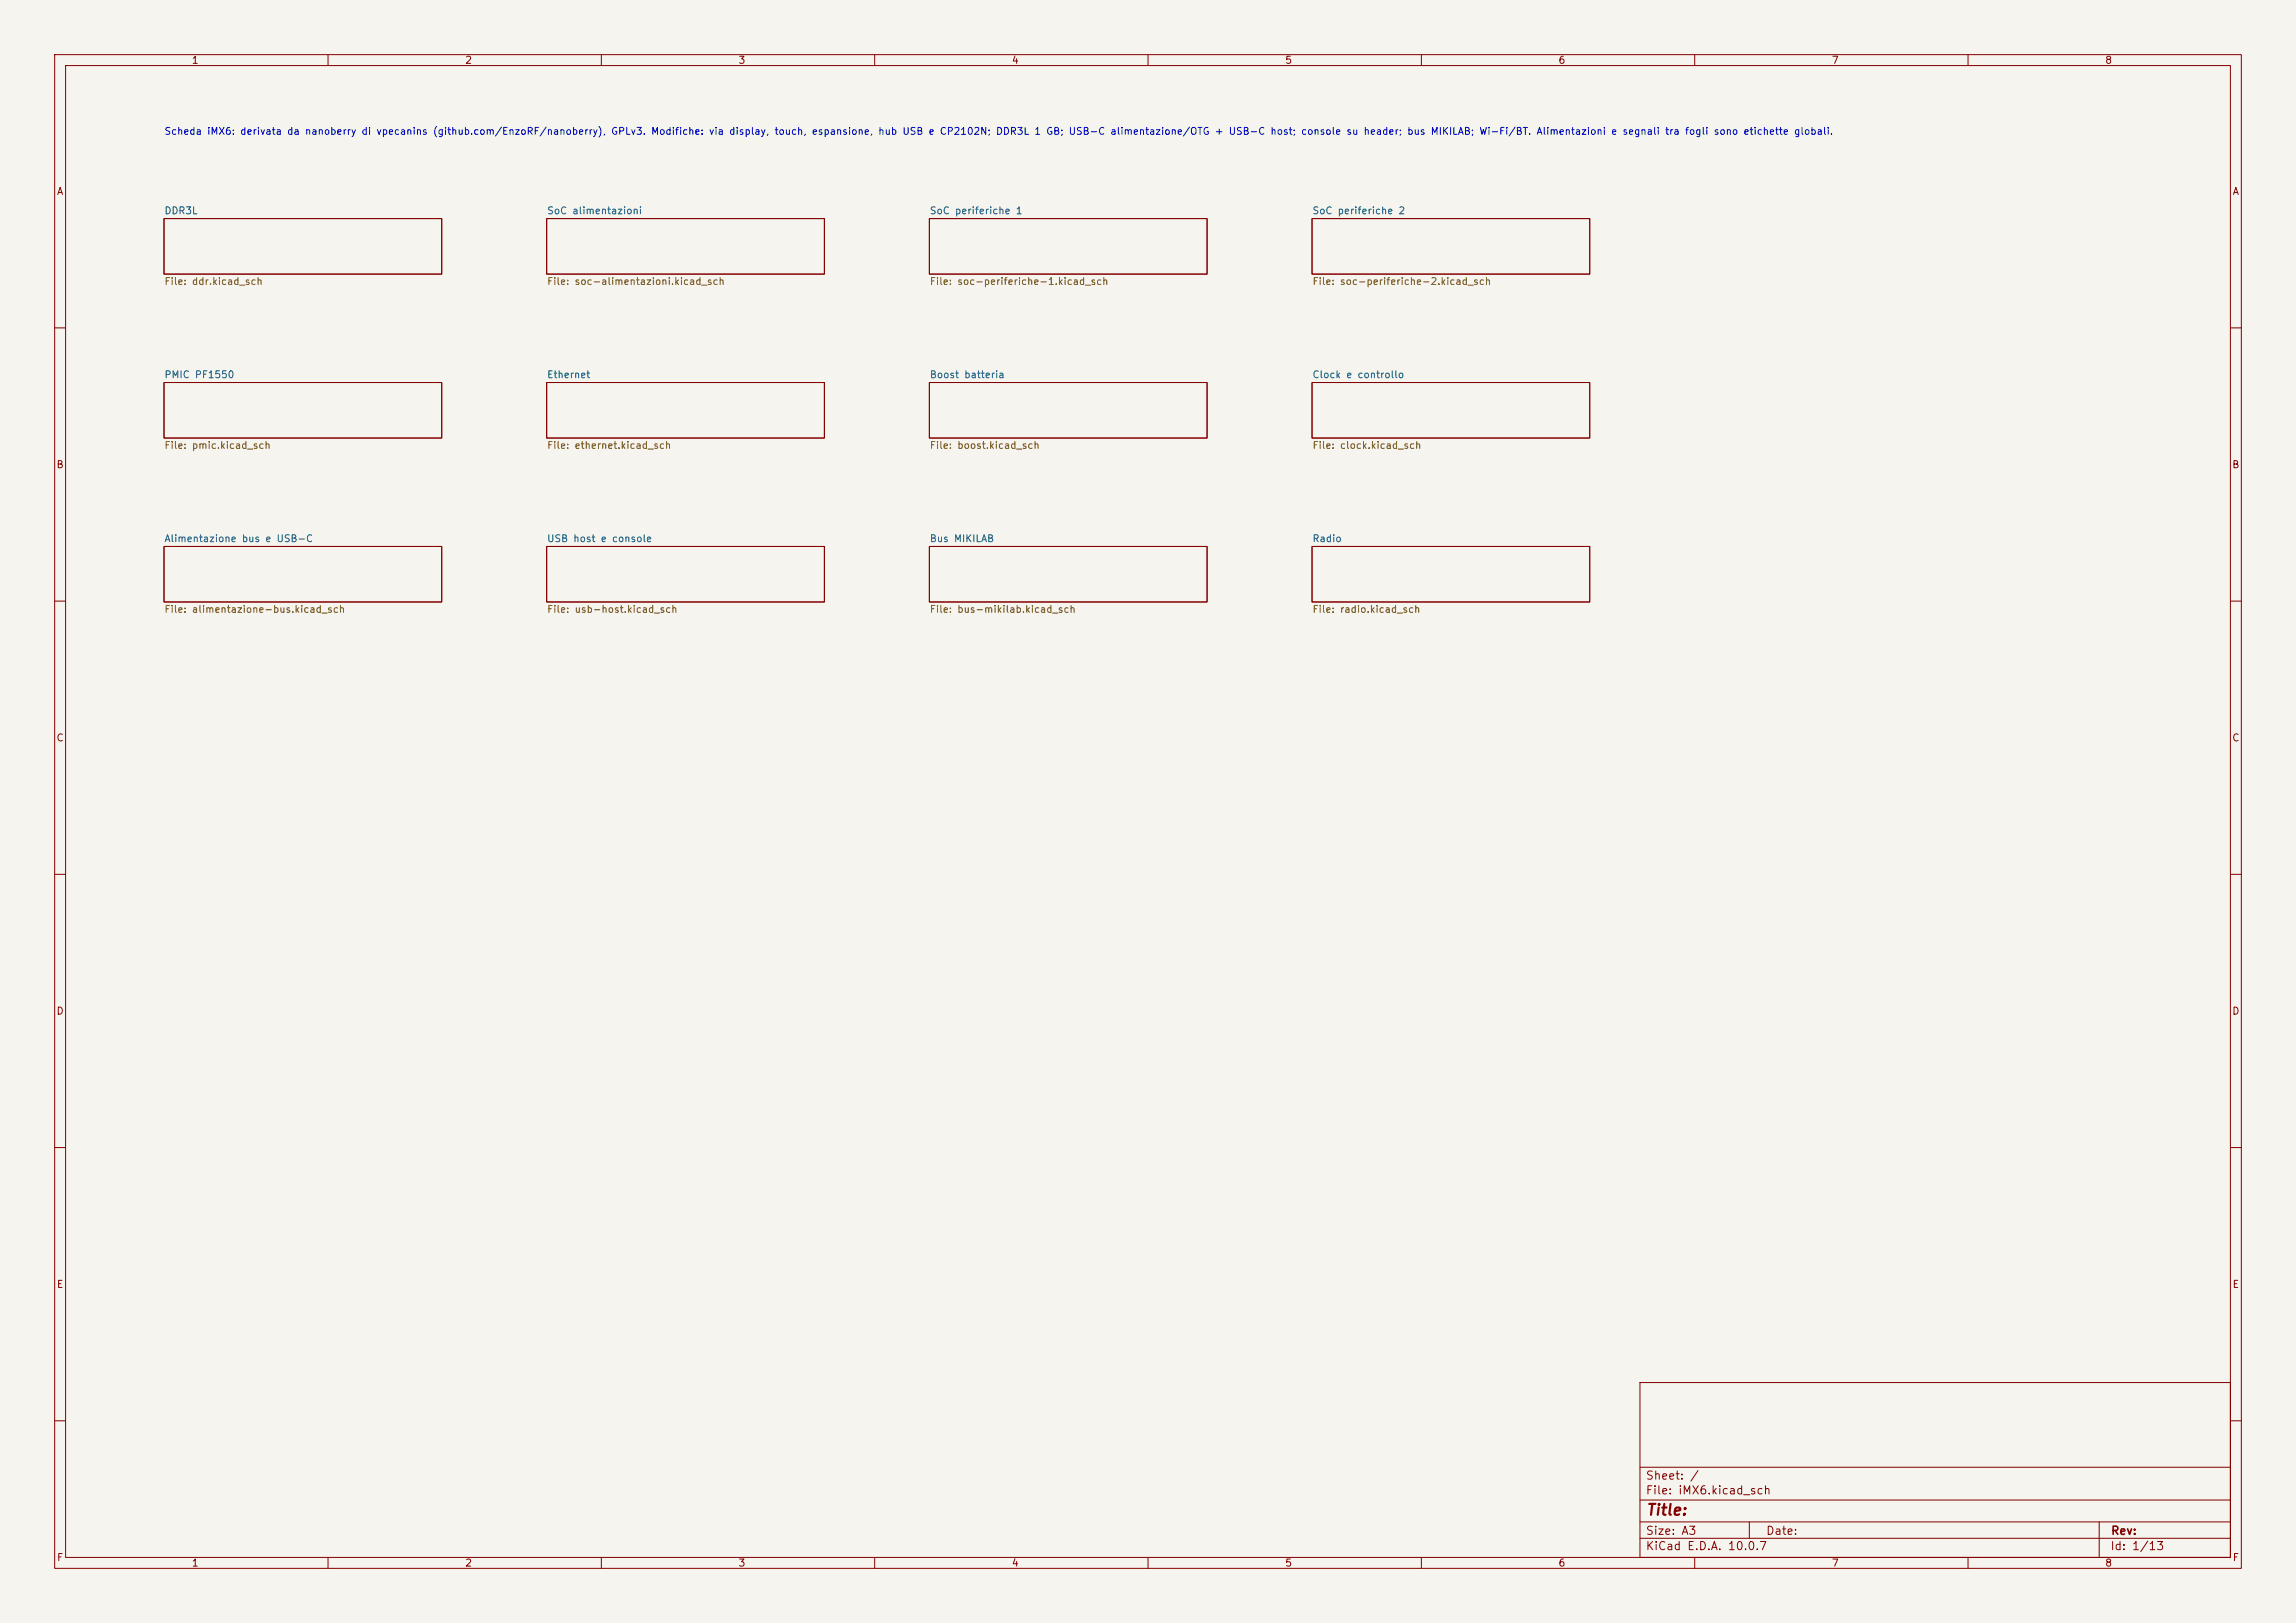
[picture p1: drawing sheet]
<svg xmlns="http://www.w3.org/2000/svg" width="420mm" height="297mm" viewBox="0 0 420 297" stroke-linecap="round" stroke-linejoin="round" font-family="sans-serif">
<defs><g id="words">
<text font-size="2" fill="#840000" x="301" y="277.8">Title:</text>
<g font-size="1.5" fill="#840000">
<text x="300.9" y="273.8">File: iMX6.kicad_sch</text>
<text x="300.9" y="271.1">Sheet: /</text>
<text x="300.9" y="281.2">Size: A3</text>
<text x="322.9" y="281.2">Date:</text>
<text x="386" y="281.2">Rev:</text>
<text x="300.9" y="284">KiCad E.D.A. 10.0.7</text>
<text x="385.9" y="284">Id: 1/13</text>
</g>
<g font-size="1.3" fill="#840000">
<text x="35" y="12">1</text>
<text x="85" y="12">2</text>
<text x="135" y="12">3</text>
<text x="185" y="12">4</text>
<text x="235" y="12">5</text>
<text x="285" y="12">6</text>
<text x="335" y="12">7</text>
<text x="385" y="12">8</text>
<text x="10.3" y="36">A</text>
<text x="408.3" y="36">A</text>
<text x="10.2" y="86">B</text>
<text x="408.2" y="86">B</text>
<text x="10.2" y="136">C</text>
<text x="408.2" y="136">C</text>
<text x="10.2" y="186">D</text>
<text x="408.2" y="186">D</text>
<text x="10.3" y="236">E</text>
<text x="408.3" y="236">E</text>
<text x="10.3" y="286">F</text>
<text x="35" y="287">1</text>
<text x="85" y="287">2</text>
<text x="135" y="287">3</text>
<text x="185" y="287">4</text>
<text x="235" y="287">5</text>
<text x="285" y="287">6</text>
<text x="335" y="287">7</text>
<text x="385" y="287">8</text>
<text x="408.3" y="286">F</text>
</g>
<text font-size="1.3" fill="#0000c2" x="30" y="25">Scheda iMX6: derivata da nanoberry di vpecanins (github.com/EnzoRF/nanoberry), GPLv3. Modifiche: via display, touch, espansione, hub USB e CP2102N; DDR3L 1 GB; USB-C alimentazione/OTG + USB-C host; console su header; bus MIKILAB; Wi-Fi/BT. Alimentazioni e segnali tra fogli sono etichette globali.</text>
<g font-size="1.3" fill="#006464">
<text x="30" y="39.5">DDR3L</text>
<text x="100" y="39.5">SoC alimentazioni</text>
<text x="170" y="39.5">SoC periferiche 1</text>
<text x="240" y="39.5">SoC periferiche 2</text>
<text x="30" y="69.5">PMIC PF1550</text>
<text x="100" y="69.5">Ethernet</text>
<text x="170" y="69.5">Boost batteria</text>
<text x="240" y="69.5">Clock e controllo</text>
<text x="30" y="99.5">Alimentazione bus e USB-C</text>
<text x="100" y="99.5">USB host e console</text>
<text x="170" y="99.5">Bus MIKILAB</text>
<text x="240" y="99.5">Radio</text>
</g>
<g font-size="1.3" fill="#725600">
<text x="30" y="52.4">File: ddr.kicad_sch</text>
<text x="100" y="52.4">File: soc-alimentazioni.kicad_sch</text>
<text x="170" y="52.4">File: soc-periferiche-1.kicad_sch</text>
<text x="240" y="52.4">File: soc-periferiche-2.kicad_sch</text>
<text x="30" y="82.4">File: pmic.kicad_sch</text>
<text x="100" y="82.4">File: ethernet.kicad_sch</text>
<text x="170" y="82.4">File: boost.kicad_sch</text>
<text x="240" y="82.4">File: clock.kicad_sch</text>
<text x="30" y="112.4">File: alimentazione-bus.kicad_sch</text>
<text x="100" y="112.4">File: usb-host.kicad_sch</text>
<text x="170" y="112.4">File: bus-mikilab.kicad_sch</text>
<text x="240" y="112.4">File: radio.kicad_sch</text>
</g>
</g></defs>
<path d="M0 0h420v297h-420z" fill="#f5f4ef" stroke="#f5f4ef" stroke-width=".18"/>
<g fill="none" stroke="#840000" stroke-width=".18">
<path d="M10 10h400v277h-400zM12 12h396v273h-396zM60 10v2M110 10v2M160 10v2M210 10v2M260 10v2M310 10v2M360 10v2M30 40h50.8v10.2h-50.8zM100 40h50.8v10.2h-50.8zM170 40h50.8v10.2h-50.8z"/>
<path d="M240 40h50.8v10.2h-50.8zM10 60h2M30 70h50.8v10.2h-50.8zM100 70h50.8v10.2h-50.8zM170 70h50.8v10.2h-50.8zM240 70h50.8v10.2h-50.8zM408 60h2M10 110h2M30 100h50.8v10.2h-50.8zM100 100h50.8v10.2h-50.8zM170 100h50.8v10.2h-50.8zM240 100h50.8v10.2h-50.8z"/>
<path d="M408 110h2M10 160h2M408 160h2M10 210h2M408 210h2M300 253h108v32h-108zM10 260h2M300 278.5h108M300 274.5h108M300 268.5h108M320 278.5v3M384 278.5v6.5"/>
<path d="M408 260h2M60 285v2M110 285v2M160 285v2M210 285v2M260 285v2M300 281.5h108M310 285v2M360 285v2"/>
</g>
<use href="#words"/>
</svg>
